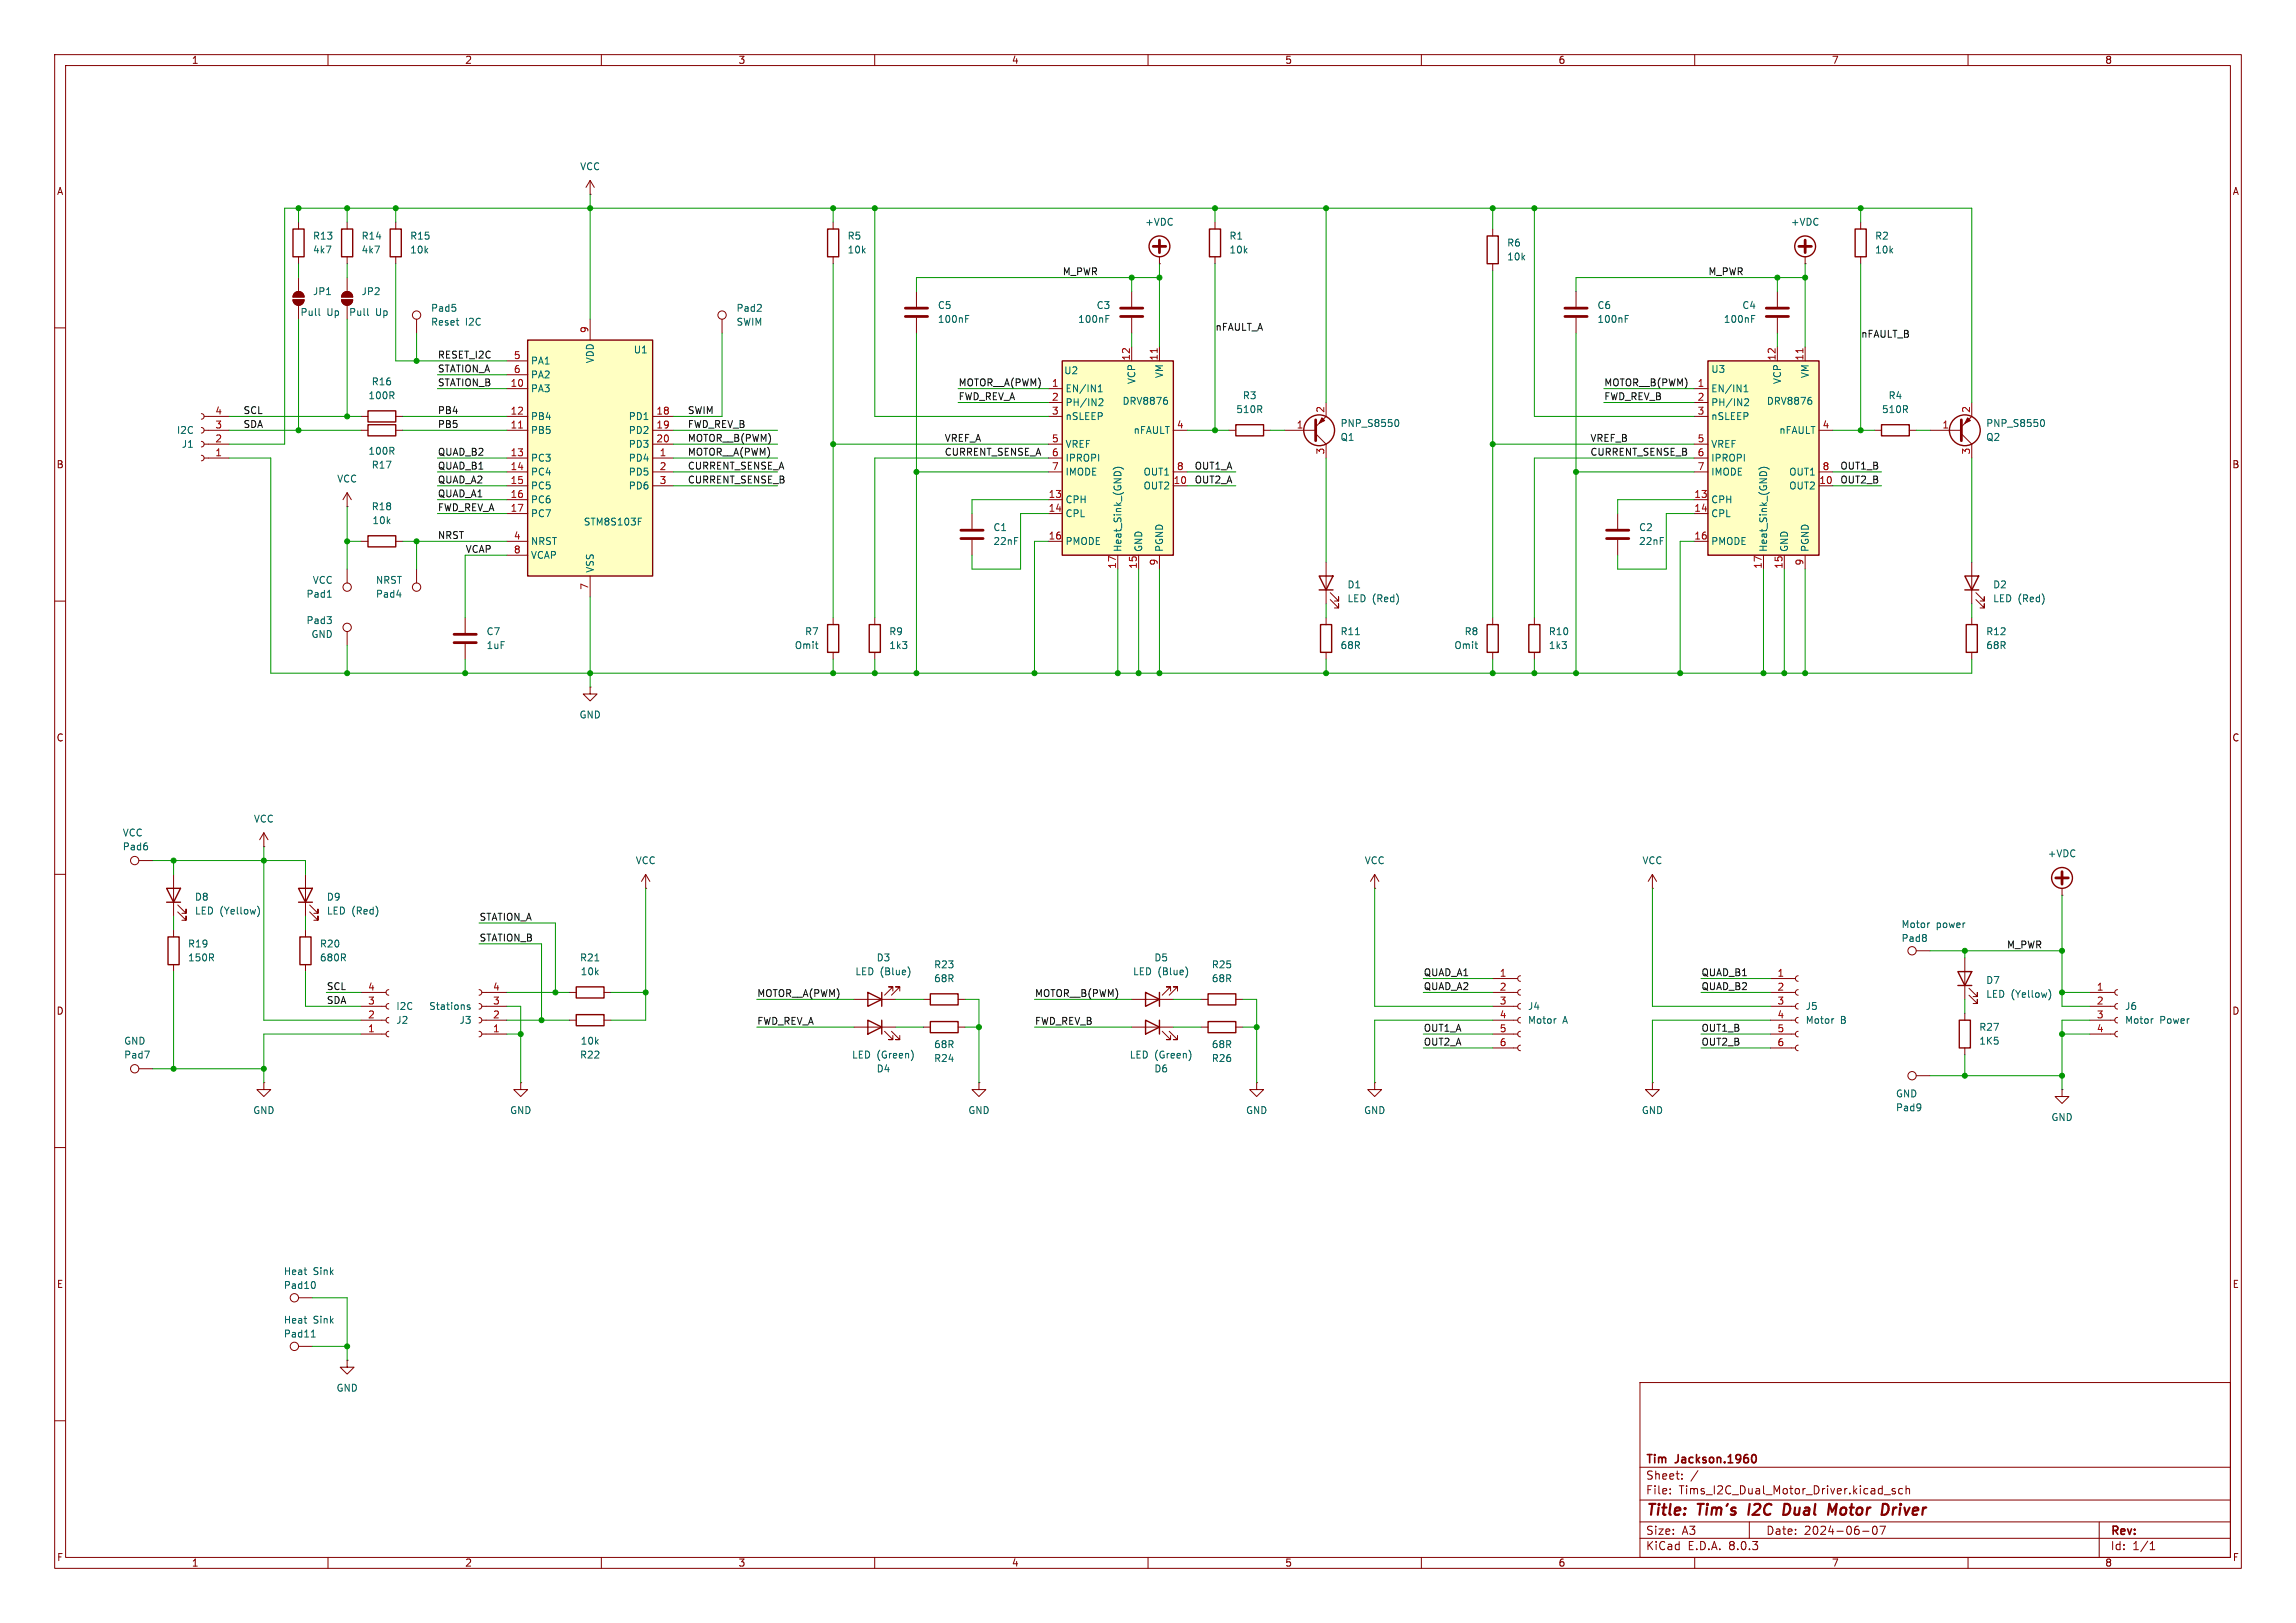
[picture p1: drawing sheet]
<svg xmlns="http://www.w3.org/2000/svg" width="420mm" height="297mm" viewBox="0 0 420 297" stroke-linecap="round" stroke-linejoin="round" font-family="sans-serif">
<defs><g id="words">
<g font-size="2.8" fill="#840000">
<text x="301" y="277.9">Title:</text>
<text x="310.6" y="277.9">Tim's</text>
<text x="320.7" y="277.9">I2C</text>
<text x="327.9" y="277.9">Dual</text>
<text x="336.9" y="277.9">Motor</text>
<text x="347.5" y="277.9">Driver</text>
</g>
<g font-size="2.1" fill="#840000">
<text x="301" y="268.2">Tim</text>
<text x="306.6" y="268.2">Jackson.1960</text>
<text x="301" y="273.7">File:</text>
<text x="301" y="271">Sheet:</text>
<text x="307.1" y="273.7">Tims_I2C_Dual_Motor_Driver.kicad_sch</text>
<text x="301" y="281.1">Size:</text>
<text x="307.6" y="281.1">A3</text>
<text x="323" y="281.1">Date:</text>
<text x="330" y="281.1">2024-06-07</text>
<text x="386" y="281.3">Rev:</text>
<text x="301" y="283.9">KiCad</text>
<text x="308.7" y="283.9">E.D.A.</text>
<text x="316.3" y="283.9">8.0.3</text>
<text x="386" y="283.9">Id:</text>
<text x="390.1" y="283.9">1/1</text>
</g>
<g font-size="1.8" fill="#840000">
<text x="35" y="11.9">1</text>
<text x="85" y="11.9">2</text>
<text x="135" y="11.9">3</text>
<text x="185" y="11.9">4</text>
<text x="235" y="11.9">5</text>
<text x="285" y="11.9">6</text>
<text x="335" y="11.9">7</text>
<text x="385" y="11.9">8</text>
<text x="10.3" y="35.9">A</text>
<text x="408.3" y="35.9">A</text>
<text x="10.3" y="85.9">B</text>
<text x="408.2" y="85.9">B</text>
<text x="10.3" y="135.9">C</text>
<text x="408.2" y="135.9">C</text>
<text x="10.3" y="185.9">D</text>
<text x="408.2" y="185.9">D</text>
<text x="10.3" y="235.9">E</text>
<text x="408.3" y="235.9">E</text>
<text x="10.3" y="285.9">F</text>
<text x="35" y="286.9">1</text>
<text x="85" y="286.9">2</text>
<text x="135" y="286.9">3</text>
<text x="185" y="286.9">4</text>
<text x="235" y="286.9">5</text>
<text x="285" y="286.9">6</text>
<text x="335" y="286.9">7</text>
<text x="385" y="286.9">8</text>
<text x="408.3" y="285.9">F</text>
</g>
<g font-size="1.8" fill="#006464">
<text x="106" y="31.3">VCC</text>
<text x="209.4" y="41.5">+VDC</text>
<text x="327.5" y="41.5">+VDC</text>
<text x="57.2" y="46.6">4k7</text>
<text x="57.2" y="44">R13</text>
<text x="66" y="46.6">4k7</text>
<text x="66" y="44">R14</text>
<text x="74.9" y="46.6">10k</text>
<text x="74.9" y="44">R15</text>
<text x="154.9" y="44">R5</text>
<text x="154.9" y="46.6">10k</text>
<text x="224.8" y="44">R1</text>
<text x="224.8" y="46.6">10k</text>
<text x="275.6" y="45.3">R6</text>
<text x="275.6" y="47.9">10k</text>
<text x="342.9" y="44">R2</text>
<text x="342.9" y="46.6">10k</text>
<text x="54.9" y="58">Pull</text>
<text x="57.2" y="54.2">JP1</text>
<text x="59.8" y="58">Up</text>
<text x="63.8" y="58">Pull</text>
<text x="66" y="54.2">JP2</text>
<text x="68.7" y="58">Up</text>
<text x="78.7" y="57.3">Pad5</text>
<text x="78.7" y="59.8">Reset</text>
<text x="85.1" y="59.8">I2C</text>
<text x="134.6" y="57.3">Pad2</text>
<text x="134.6" y="59.8">SWIM</text>
<text x="171.5" y="56.7">C5</text>
<text x="171.5" y="59.3">100nF</text>
<text x="197.1" y="59.3">100nF</text>
<text x="200.5" y="56.7">C3</text>
<text x="292.1" y="56.7">C6</text>
<text x="292.1" y="59.3">100nF</text>
<text x="315.2" y="59.3">100nF</text>
<text x="318.6" y="56.7">C4</text>
<text x="115.8" y="64.9">U1</text>
<text x="67.9" y="70.7">R16</text>
<text x="97" y="72">PA3</text>
<text x="97" y="66.9">PA1</text>
<text x="97" y="69.4">PA2</text>
<text x="108.8" y="66.6" transform="rotate(-90 108.8 66.6)">VDD</text>
<text x="194.6" y="68.7">U2</text>
<text x="194.8" y="72">EN/IN1</text>
<text x="207.9" y="70.4" transform="rotate(-90 207.9 70.4)">VCP</text>
<text x="213" y="69.3" transform="rotate(-90 213 69.3)">VM</text>
<text x="312.9" y="72">EN/IN1</text>
<text x="312.9" y="68.4">U3</text>
<text x="326" y="70.4" transform="rotate(-90 326 70.4)">VCP</text>
<text x="331.1" y="69.3" transform="rotate(-90 331.1 69.3)">VM</text>
<text x="67.3" y="73.3">100R</text>
<text x="97" y="77.1">PB4</text>
<text x="114.9" y="77.1">PD1</text>
<text x="194.8" y="74.5">PH/IN2</text>
<text x="194.8" y="77.1">nSLEEP</text>
<text x="205.2" y="74.3">DRV8876</text>
<text x="226" y="75.8">510R</text>
<text x="227.3" y="73.3">R3</text>
<text x="312.9" y="74.5">PH/IN2</text>
<text x="312.9" y="77.1">nSLEEP</text>
<text x="323.1" y="74.3">DRV8876</text>
<text x="344.2" y="75.8">510R</text>
<text x="345.4" y="73.3">R4</text>
<text x="32.3" y="79.6">I2C</text>
<text x="33.2" y="82.1">J1</text>
<text x="67.3" y="83.4">100R</text>
<text x="97" y="79.6">PB5</text>
<text x="114.9" y="79.6">PD2</text>
<text x="114.9" y="82.1">PD3</text>
<text x="194.8" y="82.1">VREF</text>
<text x="207.3" y="79.6">nFAULT</text>
<text x="245.1" y="80.9">Q1</text>
<text x="245.1" y="78.3">PNP_S8550</text>
<text x="312.9" y="82.1">VREF</text>
<text x="325.4" y="79.6">nFAULT</text>
<text x="363.2" y="80.9">Q2</text>
<text x="363.2" y="78.3">PNP_S8550</text>
<text x="61.6" y="88.5">VCC</text>
<text x="67.9" y="86">R17</text>
<text x="97" y="84.7">PC3</text>
<text x="97" y="87.2">PC4</text>
<text x="97" y="89.8">PC5</text>
<text x="114.9" y="84.7">PD4</text>
<text x="114.9" y="87.2">PD5</text>
<text x="114.9" y="89.8">PD6</text>
<text x="194.8" y="84.7">IPROPI</text>
<text x="194.8" y="87.2">IMODE</text>
<text x="209.1" y="89.8">OUT2</text>
<text x="209.1" y="87.2">OUT1</text>
<text x="312.9" y="84.7">IPROPI</text>
<text x="312.9" y="87.2">IMODE</text>
<text x="327.2" y="89.8">OUT2</text>
<text x="327.2" y="87.2">OUT1</text>
<text x="67.9" y="93.6">R18</text>
<text x="97" y="92.3">PC6</text>
<text x="97" y="94.8">PC7</text>
<text x="194.8" y="92.3">CPH</text>
<text x="194.8" y="94.8">CPL</text>
<text x="312.9" y="92.3">CPH</text>
<text x="312.9" y="94.8">CPL</text>
<text x="68" y="96.1">10k</text>
<text x="97" y="99.9">NRST</text>
<text x="106.7" y="96.4">STM8S103F</text>
<text x="181.6" y="97.4">C1</text>
<text x="181.6" y="99.9">22nF</text>
<text x="194.8" y="99.9">PMODE</text>
<text x="205.3" y="101.1" transform="rotate(-90 205.3 101.1)">Heat_Sink_(GND)</text>
<text x="209.1" y="101.1" transform="rotate(-90 209.1 101.1)">GND</text>
<text x="213" y="101.1" transform="rotate(-90 213 101.1)">PGND</text>
<text x="299.7" y="97.4">C2</text>
<text x="299.7" y="99.9">22nF</text>
<text x="312.9" y="99.9">PMODE</text>
<text x="323.4" y="101.1" transform="rotate(-90 323.4 101.1)">Heat_Sink_(GND)</text>
<text x="327.3" y="101.1" transform="rotate(-90 327.3 101.1)">GND</text>
<text x="331.1" y="101.1" transform="rotate(-90 331.1 101.1)">PGND</text>
<text x="57.1" y="107">VCC</text>
<text x="68.7" y="107">NRST</text>
<text x="97" y="102.5">VCAP</text>
<text x="108.8" y="104.9" transform="rotate(-90 108.8 104.9)">VSS</text>
<text x="246.4" y="107.9">D1</text>
<text x="364.5" y="107.9">D2</text>
<text x="56" y="109.6">Pad1</text>
<text x="68.7" y="109.6">Pad4</text>
<text x="246.4" y="110.4">LED (Red)</text>
<text x="364.5" y="110.4">LED (Red)</text>
<text x="56" y="114.4">Pad3</text>
<text x="56.9" y="116.9">GND</text>
<text x="88.9" y="116.4">C7</text>
<text x="88.9" y="119">1uF</text>
<text x="145.3" y="119">Omit</text>
<text x="147.2" y="116.4">R7</text>
<text x="162.6" y="116.4">R9</text>
<text x="162.6" y="119">1k3</text>
<text x="245.1" y="116.4">R11</text>
<text x="245.1" y="119">68R</text>
<text x="265.9" y="119">Omit</text>
<text x="267.8" y="116.4">R8</text>
<text x="283.2" y="116.4">R10</text>
<text x="283.2" y="119">1k3</text>
<text x="363.2" y="116.4">R12</text>
<text x="363.2" y="119">68R</text>
<text x="105.9" y="131.7">GND</text>
<text x="22.4" y="155.8">Pad6</text>
<text x="22.4" y="153.3">VCC</text>
<text x="46.3" y="150.7">VCC</text>
<text x="116.2" y="158.3">VCC</text>
<text x="249.5" y="158.3">VCC</text>
<text x="300.3" y="158.3">VCC</text>
<text x="374.5" y="157.1">+VDC</text>
<text x="35.6" y="165">D8</text>
<text x="35.6" y="167.6">LED (Yellow)</text>
<text x="59.7" y="165">D9</text>
<text x="59.7" y="167.6">LED (Red)</text>
<text x="34.3" y="173.6">R19</text>
<text x="58.4" y="173.6">R20</text>
<text x="347.7" y="172.6">Pad8</text>
<text x="347.7" y="170">Motor</text>
<text x="354.2" y="170">power</text>
<text x="34.3" y="176.1">150R</text>
<text x="58.4" y="176.1">680R</text>
<text x="106" y="176.1">R21</text>
<text x="106.1" y="178.7">10k</text>
<text x="156.4" y="178.7">LED (Blue)</text>
<text x="160.3" y="176.1">D3</text>
<text x="170.8" y="177.4">R23</text>
<text x="170.8" y="179.9">68R</text>
<text x="207.2" y="178.7">LED (Blue)</text>
<text x="211.1" y="176.1">D5</text>
<text x="221.6" y="177.4">R25</text>
<text x="221.6" y="179.9">68R</text>
<text x="72.4" y="185">I2C</text>
<text x="78.4" y="185">Stations</text>
<text x="279.4" y="185">J4</text>
<text x="330.2" y="185">J5</text>
<text x="363.2" y="180.3">D7</text>
<text x="363.2" y="182.8">LED (Yellow)</text>
<text x="388.6" y="185">J6</text>
<text x="22.6" y="191.4">GND</text>
<text x="72.4" y="187.6">J2</text>
<text x="84" y="187.6">J3</text>
<text x="106.1" y="191.4">10k</text>
<text x="170.8" y="192">68R</text>
<text x="221.6" y="192">68R</text>
<text x="279.4" y="187.6">Motor</text>
<text x="285.8" y="187.6">A</text>
<text x="330.2" y="187.6">Motor</text>
<text x="336.6" y="187.6">B</text>
<text x="362" y="188.8">R27</text>
<text x="362" y="191.4">1K5</text>
<text x="388.6" y="187.6">Motor</text>
<text x="395.1" y="187.6">Power</text>
<text x="22.6" y="193.9">Pad7</text>
<text x="106" y="193.9">R22</text>
<text x="155.8" y="193.9">LED (Green)</text>
<text x="160.3" y="196.4">D4</text>
<text x="170.8" y="194.5">R24</text>
<text x="206.6" y="193.9">LED (Green)</text>
<text x="211.1" y="196.4">D6</text>
<text x="221.6" y="194.5">R26</text>
<text x="346.7" y="203.6">Pad9</text>
<text x="346.7" y="201">GND</text>
<text x="46.2" y="204.1">GND</text>
<text x="93.2" y="204.1">GND</text>
<text x="177" y="204.1">GND</text>
<text x="227.8" y="204.1">GND</text>
<text x="249.4" y="204.1">GND</text>
<text x="300.2" y="204.1">GND</text>
<text x="375.2" y="205.3">GND</text>
<text x="51.8" y="233.5">Heat</text>
<text x="57.3" y="233.5">Sink</text>
<text x="51.8" y="236.1">Pad10</text>
<text x="51.8" y="245">Pad11</text>
<text x="51.8" y="242.4">Heat</text>
<text x="57.3" y="242.4">Sink</text>
<text x="61.5" y="254.9">GND</text>
</g>
<g font-size="1.8" fill="#0f0f0f">
<text x="194.3" y="50.5">M_PWR</text>
<text x="312.4" y="50.5">M_PWR</text>
<text x="80" y="65.7">RESET_I2C</text>
<text x="222.2" y="60.6">nFAULT_A</text>
<text x="340.4" y="61.9">nFAULT_B</text>
<text x="80" y="68.2">STATION_A</text>
<text x="80" y="70.8">STATION_B</text>
<text x="175.3" y="70.8">MOTOR__A(PWM)</text>
<text x="293.4" y="70.8">MOTOR__B(PWM)</text>
<text x="44.4" y="75.9">SCL</text>
<text x="80" y="75.9">PB4</text>
<text x="125.7" y="75.9">SWIM</text>
<text x="175.3" y="73.3">FWD_REV_A</text>
<text x="293.4" y="73.3">FWD_REV_B</text>
<text x="44.4" y="78.4">SDA</text>
<text x="80" y="83.5">QUAD_B2</text>
<text x="80" y="78.4">PB5</text>
<text x="125.7" y="83.5">MOTOR__A(PWM)</text>
<text x="125.7" y="78.4">FWD_REV_B</text>
<text x="125.7" y="80.9">MOTOR__B(PWM)</text>
<text x="172.7" y="83.5">CURRENT_SENSE_A</text>
<text x="172.7" y="80.9">VREF_A</text>
<text x="290.8" y="83.5">CURRENT_SENSE_B</text>
<text x="290.8" y="80.9">VREF_B</text>
<text x="80" y="86">QUAD_B1</text>
<text x="80" y="88.6">QUAD_A2</text>
<text x="125.7" y="88.6">CURRENT_SENSE_B</text>
<text x="125.7" y="86">CURRENT_SENSE_A</text>
<text x="218.4" y="86">OUT1_A</text>
<text x="218.4" y="88.6">OUT2_A</text>
<text x="336.5" y="86">OUT1_B</text>
<text x="336.5" y="88.6">OUT2_B</text>
<text x="80" y="91.1">QUAD_A1</text>
<text x="80" y="93.6">FWD_REV_A</text>
<text x="80" y="98.7">NRST</text>
<text x="85.1" y="101.3">VCAP</text>
<text x="87.6" y="168.6">STATION_A</text>
<text x="87.6" y="172.4">STATION_B</text>
<text x="367" y="173.6">M_PWR</text>
<text x="260.3" y="178.7">QUAD_A1</text>
<text x="311.1" y="178.7">QUAD_B1</text>
<text x="59.7" y="183.8">SDA</text>
<text x="59.7" y="181.3">SCL</text>
<text x="138.4" y="182.5">MOTOR__A(PWM)</text>
<text x="189.2" y="182.5">MOTOR__B(PWM)</text>
<text x="260.3" y="181.3">QUAD_A2</text>
<text x="311.1" y="181.3">QUAD_B2</text>
<text x="138.4" y="187.6">FWD_REV_A</text>
<text x="189.2" y="187.6">FWD_REV_B</text>
<text x="260.3" y="191.4">OUT2_A</text>
<text x="260.3" y="188.9">OUT1_A</text>
<text x="311.1" y="191.4">OUT2_B</text>
<text x="311.1" y="188.9">OUT1_B</text>
</g>
<g font-size="1.8" fill="#a90000">
<text x="93.9" y="65.8">5</text>
<text x="107.7" y="61" transform="rotate(-90 107.7 61)">9</text>
<text x="93.3" y="70.9">10</text>
<text x="93.9" y="68.3">6</text>
<text x="192.3" y="70.9">1</text>
<text x="206.8" y="66.1" transform="rotate(-90 206.8 66.1)">12</text>
<text x="211.8" y="66.1" transform="rotate(-90 211.8 66.1)">11</text>
<text x="310.4" y="70.9">1</text>
<text x="324.9" y="66.1" transform="rotate(-90 324.9 66.1)">12</text>
<text x="329.9" y="66.1" transform="rotate(-90 329.9 66.1)">11</text>
<text x="39.3" y="75.9">4</text>
<text x="93.3" y="75.9">12</text>
<text x="120" y="75.9">18</text>
<text x="192.3" y="73.4">2</text>
<text x="192.3" y="75.9">3</text>
<text x="242.3" y="75.6" transform="rotate(-90 242.3 75.6)">2</text>
<text x="310.4" y="73.4">2</text>
<text x="310.4" y="75.9">3</text>
<text x="360.4" y="75.6" transform="rotate(-90 360.4 75.6)">2</text>
<text x="39.3" y="83.6">1</text>
<text x="39.3" y="81">2</text>
<text x="39.3" y="78.5">3</text>
<text x="93.3" y="78.5">11</text>
<text x="93.3" y="83.6">13</text>
<text x="120" y="78.5">19</text>
<text x="120" y="81">20</text>
<text x="120.6" y="83.6">1</text>
<text x="192.3" y="81">5</text>
<text x="192.3" y="83.6">6</text>
<text x="215.2" y="78.5">4</text>
<text x="237.1" y="78.5">1</text>
<text x="242.3" y="83.3" transform="rotate(-90 242.3 83.3)">3</text>
<text x="310.4" y="81">5</text>
<text x="310.4" y="83.6">6</text>
<text x="333.3" y="78.5">4</text>
<text x="355.2" y="78.5">1</text>
<text x="360.4" y="83.3" transform="rotate(-90 360.4 83.3)">3</text>
<text x="93.3" y="86.1">14</text>
<text x="93.3" y="88.6">15</text>
<text x="120.6" y="86.1">2</text>
<text x="120.6" y="88.6">3</text>
<text x="192.3" y="86.1">7</text>
<text x="214.6" y="88.6">10</text>
<text x="215.2" y="86.1">8</text>
<text x="310.4" y="86.1">7</text>
<text x="332.7" y="88.6">10</text>
<text x="333.3" y="86.1">8</text>
<text x="93.3" y="91.2">16</text>
<text x="93.3" y="93.7">17</text>
<text x="191.7" y="91.2">13</text>
<text x="191.7" y="93.7">14</text>
<text x="309.8" y="91.2">13</text>
<text x="309.8" y="93.7">14</text>
<text x="93.9" y="98.8">4</text>
<text x="93.9" y="101.3">8</text>
<text x="191.7" y="98.8">16</text>
<text x="309.8" y="98.8">16</text>
<text x="204.2" y="104.2" transform="rotate(-90 204.2 104.2)">17</text>
<text x="208" y="104.2" transform="rotate(-90 208 104.2)">15</text>
<text x="211.8" y="103.6" transform="rotate(-90 211.8 103.6)">9</text>
<text x="322.3" y="104.2" transform="rotate(-90 322.3 104.2)">17</text>
<text x="326.1" y="104.2" transform="rotate(-90 326.1 104.2)">15</text>
<text x="329.9" y="103.6" transform="rotate(-90 329.9 103.6)">9</text>
<text x="107.7" y="108" transform="rotate(-90 107.7 108)">7</text>
<text x="274.2" y="178.8">1</text>
<text x="325" y="178.8">1</text>
<text x="67.2" y="183.9">3</text>
<text x="67.2" y="181.4">4</text>
<text x="90.1" y="183.9">3</text>
<text x="90.1" y="181.4">4</text>
<text x="274.2" y="181.4">2</text>
<text x="274.2" y="183.9">3</text>
<text x="325" y="181.4">2</text>
<text x="325" y="183.9">3</text>
<text x="383.5" y="181.4">1</text>
<text x="383.5" y="183.9">2</text>
<text x="67.2" y="189">1</text>
<text x="67.2" y="186.4">2</text>
<text x="90.1" y="189">1</text>
<text x="90.1" y="186.4">2</text>
<text x="274.2" y="186.4">4</text>
<text x="274.2" y="189">5</text>
<text x="274.2" y="191.5">6</text>
<text x="325" y="186.4">4</text>
<text x="325" y="189">5</text>
<text x="325" y="191.5">6</text>
<text x="383.5" y="186.4">3</text>
<text x="383.5" y="189">4</text>
</g>
</g></defs>
<g fill="none" stroke="#840000" stroke-width=".18">
<path d="M10 10h400v277h-400zM12 12h396v273h-396zM60 10v2M110 10v2M160 10v2M210 10v2M260 10v2M310 10v2M360 10v2M10 60h2M66 78.7h1.3M66 76.2h1.3"/>
<path d="M72.4 78.7h1.3M72.4 76.2h1.3M10 110h2M10 160h2M66 181.6h4.6M66 184.2h4.6M66 186.7h4.6M66 189.2h4.6M71.1 181.1l-.3 .2-.2 .3 .2 .4 .3 .1M71.1 183.6l-.3 .2-.2 .4 .2 .3 .3 .2M71.1 186.2l-.3 .1-.2 .4 .2 .3 .3 .2M71.1 188.7l-.3 .2-.2 .3 .2 .4 .3 .1"/>
<path d="M87.6 181.1l.4 .2 .1 .3-.1 .4-.4 .1M87.6 183.6l.4 .2 .1 .4-.1 .3-.4 .2M87.6 186.2l.4 .1 .1 .4-.1 .3-.4 .2M87.6 188.7l.4 .2 .1 .3-.1 .4-.4 .1M88.1 181.6h4.6M88.1 184.2h4.6M88.1 186.7h4.6M88.1 189.2h4.6M10 210h2M10 260h2M300 253h108v32h-108zM300 278.5h108"/>
<path d="M300 274.5h108M300 268.5h108M305.5 273.2v.2M305.5 272.5v.1M307.7 270.5v.2M307.7 269.8v.1M310.6 269.1l-1.3 1.9M320 278.5v3M342.7 279.4l.2-.1a.8 .8 0 0 1 .5 .7 .8 .8 0 0 1-.5 .8 1 1 0 0 1-.2-1.4zM343.9 279.3h1l-.7 1.5M344.7 273.5h1.1M346.7 272.5l-.4-.1-.2 .2 .1 .2 .5 .2v.3h-.6"/>
<path d="M348 272.5l-.4-.1-.3 .3v.4l.1 .2h.6M348.7 272.5l.2-.1 .3 .1 .1 .9M348.7 271.9v1.5M384 278.5v6.5M60 285v2M110 285v2M160 285v2M210 285v2M260 285v2M300 281.5h108M310 285v2M340.7 280.2h1.2"/>
<path d="M360 285v2M393.3 283.6h.9M393.3 282.5l.4-.4v1.5"/>
</g>
<path d="M320.1 275.2l-.3 2M327.2 275.3l-.8-.1-.2 2h.5l.5-.3M334.6 275.2l.5 1.4 .9-1.4-.3 2M346.4 275.9l-.2 1.3M346.7 275.9l-.4 .4" fill="none" stroke="#840000" stroke-width=".4"/>
<path d="M320.8 266.2a.8 .8 0 0 1 .5 .7 .8 .8 0 0 1-.5 .8" fill="none" stroke="#840000" stroke-width=".3"/>
<path d="M85.9 183.9h-.3l-.1 .2v.1l.4 .2v.3h-.4" fill="none" stroke="#006464" stroke-width=".18"/>
<path d="M67.3 77.7h5.1v2.1h-5.1zM67.3 75.2h5.1v2h-5.1z" fill="none" stroke="#840000" stroke-width=".25"/>
<path d="M96.5 62.2h22.9v43.2h-22.9z" fill="#ffffc2"/>
<path d="M71.4 41.9h2v5.1h-2zM96.5 62.2h22.9v43.2h-22.9zM30.5 162.6h2.5l-1.3 2.5zM30.5 165.1h2.5M30.7 171.5h2.1v5h-2.1zM105.4 180.6h5.1v2h-5.1z" fill="none" stroke="#840000" stroke-width=".25"/>
<g fill="none" stroke="#840000" stroke-width=".18">
<path d="M72.4 40.6v1.3M72.4 47v1.3M107.9 58.4v3.8M132.1 58.4v2.6M207 53.3v2.8M207 58.2v2.8M36.8 75.7l.4 .1 .1 .4-.1 .4-.4 .1M36.8 78.2l.4 .2 .1 .3-.1 .4-.4 .1M37.3 78.7h4.6M37.3 76.2h4.6M92.7 71.1h3.8M92.7 78.7h3.8"/>
<path d="M92.7 76.2h3.8M92.7 66h3.8M92.7 68.6h3.8M119.4 78.7h3.8M119.4 76.2h3.8M36.8 80.8l.4 .1 .1 .4-.1 .3-.4 .2M36.8 83.3l.4 .2 .1 .3-.1 .4-.4 .1M37.3 83.8h4.6M37.3 81.3h4.6M92.7 83.8h3.8M92.7 86.4h3.8M92.7 88.9h3.8"/>
<path d="M92.7 91.4h3.8M92.7 94h3.8M92.7 99.1h3.8M119.4 83.8h3.8M119.4 86.4h3.8M119.4 88.9h3.8M119.4 81.3h3.8M63.5 115.6v2.5M85.1 113v2.8M85.1 117.9v2.8M92.7 101.6h3.8M107.9 105.4v3.8"/>
<path d="M31.7 160v7.6M31.7 170.2v1.3M31.7 176.5v1.3M32.5 166.9l1.5 1.5v-.8v.8h-.7M32.5 165.6l1.5 1.5v-.7v.7h-.7M118.1 162.6h.1M118.1 160l-.8 1.3M118.1 160v2.6M118.1 160l.8 1.3M104.1 181.6h1.3M110.5 181.6h1.3M179.1 198.1v1.3h1.2l-1.2 1.3-1.3-1.3h1.3"/>
<path d="M179.1 198.1h.1"/>
<circle cx="132.1" cy="57.7" r=".76"/>
<circle cx="63.5" cy="114.8" r=".76"/>
</g>
<path d="M94.9 78.3h.7" fill="none" stroke="#a90000" stroke-width=".18"/>
<path d="M202.3 58.3h.4M202.3 57.7h.6M116.8 95.4h.4M116.8 94.8h.6M47.1 165.8a1.46 1.46 0 0 1 0 2M108.8 175.8h.8" fill="none" stroke="#006464" stroke-width=".18"/>
<path d="M205 56.4h4M205 57.9h4M83.1 117.6h4M83.1 116.1h4" fill="none" stroke="#840000" stroke-width=".51"/>
<path d="M194.3 66h20.3v35.6h-20.3z" fill="#ffffc2"/>
<g fill="none" stroke="#840000" stroke-width=".25">
<path d="M53.6 41.9h2v5.1h-2zM62.5 41.9h2v5.1h-2zM151.4 41.9h2v5.1h-2zM221.2 41.9h2.1v5.1h-2.1zM272 43.2h2.1v5.1h-2.1zM339.3 41.9h2.1v5.1h-2.1zM194.3 66h20.3v35.6h-20.3zM226.1 77.7h5v2.1h-5zM344.2 77.7h5v2.1h-5zM67.3 98h5.1v2.1h-5.1zM151.4 114.3h2v5.1h-2zM159 114.3h2v5.1h-2z"/>
<path d="M241.6 114.3h2v5.1h-2zM272 114.3h2.1v5.1h-2.1zM359.4 105.4h2.5l-1.2 2.6zM359.4 108h2.5M359.7 114.3h2v5.1h-2zM54.6 162.6h2.5l-1.2 2.5zM54.6 165.1h2.5M54.9 171.5h2v5h-2zM358.1 177.8h2.6l-1.3 2.5zM105.4 185.7h5.1v2h-5.1zM158.7 186.7l2.6 1.3-2.6 1.2zM158.7 181.6l2.6 1.3-2.6 1.3z"/>
<path d="M161.3 181.6v2.6M161.3 186.7v2.5M170.2 181.9h5.1v2h-5.1zM170.2 186.9h5.1v2.1h-5.1zM209.5 186.7l2.6 1.3-2.6 1.2zM209.5 181.6l2.6 1.3-2.6 1.3zM212.1 181.6v2.6M212.1 186.7v2.5M221 181.9h5.1v2h-5.1zM221 186.9h5.1v2.1h-5.1zM358.1 180.3h2.6M358.4 186.7h2v5.1h-2z"/>
<circle cx="212.1" cy="45.1" r="1.9"/>
<circle cx="330.2" cy="45.1" r="1.9"/>
<circle cx="241.3" cy="78.7" r="2.82"/>
<circle cx="359.4" cy="78.7" r="2.82"/>
<circle cx="377.2" cy="160.7" r="1.9"/>
</g>
<g fill="none" stroke="#840000" stroke-width=".18">
<path d="M107.9 35.6h.1M107.9 33l-.7 1.3M107.9 33v2.6M107.9 33l.8 1.3M53.6 54.9h2a1.02 1.02 0 0 1-1 1 1.02 1.02 0 0 1-1-1zM53.9 53.6a1.02 1.02 0 0 1 1.1-.2 1.02 1.02 0 0 1 .6 1h-2zM54.6 40.6v1.3M54.6 47v1.3M54.6 50.8v2.5M54.6 55.9v2.5M62.5 54.9h2a1.02 1.02 0 0 1-1 1 1.02 1.02 0 0 1-1-1zM62.8 53.6a1.02 1.02 0 0 1 1.1-.2 1.02 1.02 0 0 1 .6 1h-2z"/>
<path d="M63.5 40.6v1.3M63.5 47v1.3M63.5 50.8v2.5M63.5 55.9v2.5M76.2 58.4v2.6M152.4 40.6v1.3M152.4 47v1.3M167.6 53.3v2.8M167.6 58.2v2.8M212.1 48.3h.1M212.1 47v1.3M222.2 40.6v1.3"/>
<path d="M222.2 47v1.3M273 41.9v1.3M273 48.3v1.2M288.3 53.3v2.8M288.3 58.2v2.8M325.1 53.3v2.8M325.1 58.2v2.8M330.2 48.3h.1M330.2 47v1.3M340.4 40.6v1.3M340.4 47v1.3M191.8 71.1h2.5"/>
<path d="M191.8 73.7h2.5M191.8 76.2h2.5M207 63.5v2.5M212.1 63.5v2.5M214.6 78.7h2.6M224.8 78.7h1.3M231.1 78.7h1.3M234.9 78.7h5.8M240.7 79.4l1.9 1.9v2.5M242.6 73.7v2.5l-1.9 1.9M342.9 78.7h1.3M349.2 78.7h1.3"/>
<path d="M353.1 78.7h5.7M358.8 79.4l1.9 1.9v2.5M360.7 73.7v2.5l-1.9 1.9M63.5 92.7h.1M63.5 90.2l-.8 1.2M63.5 90.2v2.5M63.5 90.2l.8 1.2M66 99.1h1.3M72.4 99.1h1.3M177.8 94v2.8M177.8 98.8v2.8M191.8 91.4h2.5"/>
<path d="M191.8 94h2.5M191.8 99.1h2.5M191.8 81.3h2.5M191.8 83.8h2.5M191.8 86.4h2.5M214.6 88.9h2.6M214.6 86.4h2.6M295.9 94v2.8M295.9 98.8v2.8M63.5 104.1v2.6M76.2 104.1v2.6M152.4 113v1.3"/>
<path d="M152.4 119.4v1.3M160 113v1.3M160 119.4v1.3M204.5 101.6v2.5M208.3 101.6v2.5M212.1 101.6v2.5M242.6 113v1.3M242.6 119.4v1.3M273 113v1.3M273 119.4v1.3M360.7 102.9v7.6M360.7 113v1.3"/>
<path d="M360.7 119.4v1.3M361.4 109.7l1.6 1.6v-.8v.8h-.8M361.4 108.5l1.6 1.5v-.8v.8h-.8M107.9 125.7v1.3h1.3l-1.3 1.3-1.2-1.3h1.2M107.9 125.7h.1M25.4 157.5h2.5M48.3 154.9h.1M48.3 152.4l-.8 1.3M48.3 152.4v2.5M48.3 152.4l.7 1.3M55.9 160v7.6M55.9 170.2v1.3"/>
<path d="M55.9 176.5v1.3M56.6 166.9l1.6 1.5v-.8v.8h-.8M56.6 165.6l1.6 1.5v-.7v.7h-.8M251.5 162.6h.1M251.5 160l-.8 1.3M251.5 160v2.6M251.5 160l.7 1.3M273 179.1h4.6M278.1 178.6l-.3 .1-.2 .4 .2 .3 .3 .2M302.3 162.6h.1M302.3 160l-.8 1.3M302.3 160v2.6"/>
<path d="M302.3 160l.7 1.3M323.8 179.1h4.6M328.9 178.6l-.3 .1-.2 .4 .2 .3 .3 .2M350.5 174h2.6M359.4 175.3v7.6M377.2 163.8h.1M377.2 162.6v1.2M25.4 195.6h2.5M48.3 198.1v1.3h1.2l-1.2 1.3-1.3-1.3h1.3M48.3 198.1h.1M95.2 198.1v1.3h1.3l-1.3 1.3-1.2-1.3h1.2M95.2 198.1h.1"/>
<path d="M104.1 186.7h1.3M110.5 186.7h1.3M156.2 188h7.6M156.2 182.9h7.6M161.8 188.7l1.5 1.5h-.7h.7v-.7M163.1 188.7l1.5 1.5h-.8h.8v-.7M163.3 181.4v-.8h-.7h.7l-1.5 1.5M164.6 181.4v-.8h-.8h.8l-1.5 1.5M168.9 188h1.3M168.9 182.9h1.3M175.3 188h1.2M175.3 182.9h1.2"/>
<path d="M207 188h7.6M207 182.9h7.6M212.6 188.7l1.5 1.5h-.7h.7v-.7M213.9 188.7l1.5 1.5h-.8h.8v-.7M214.1 181.4v-.8h-.7h.7l-1.5 1.5M215.4 181.4v-.8h-.8h.8l-1.5 1.5M219.7 188h1.3M219.7 182.9h1.3M226.1 188h1.2M226.1 182.9h1.2M229.9 198.1v1.3h1.2l-1.2 1.3-1.3-1.3h1.3M229.9 198.1h.1"/>
<path d="M251.5 198.1v1.3h1.2l-1.2 1.3-1.3-1.3h1.3M251.5 198.1h.1M273 186.7h4.6M273 189.2h4.6M273 184.2h4.6M273 181.6h4.6M273 191.8h4.6M278.1 191.3l-.3 .1-.2 .4 .2 .3 .3 .2M278.1 188.7l-.3 .2-.2 .3 .2 .4 .3 .1M278.1 186.2l-.3 .1-.2 .4 .2 .3 .3 .2M278.1 183.6l-.3 .2-.2 .4 .2 .3 .3 .2M278.1 181.1l-.3 .2-.2 .3 .2 .4 .3 .1"/>
<path d="M302.3 198.1v1.3h1.2l-1.2 1.3-1.3-1.3h1.3M302.3 198.1h.1M323.8 186.7h4.6M323.8 189.2h4.6M323.8 184.2h4.6M323.8 181.6h4.6M323.8 191.8h4.6M328.9 191.3l-.3 .1-.2 .4 .2 .3 .3 .2M328.9 188.7l-.3 .2-.2 .3 .2 .4 .3 .1M328.9 186.2l-.3 .1-.2 .4 .2 .3 .3 .2M328.9 183.6l-.3 .2-.2 .4 .2 .3 .3 .2M328.9 181.1l-.3 .2-.2 .3 .2 .4 .3 .1"/>
<path d="M350.5 196.9h2.6M359.4 185.4v1.3M359.4 191.8v1.2M360.2 182.1l1.5 1.5v-.7v.7h-.8M360.2 180.8l1.5 1.6v-.8v.8h-.8M377.2 199.4v1.3h1.3l-1.3 1.2-1.3-1.2h1.3M377.2 199.4h.1M382.3 186.7h4.5M382.3 189.2h4.5M382.3 184.2h4.5M382.3 181.6h4.5M387.3 188.7l-.3 .2-.2 .3 .2 .4 .3 .1"/>
<path d="M387.3 186.2l-.3 .1-.2 .4 .2 .3 .3 .2M387.3 183.6l-.3 .2-.2 .4 .2 .3 .3 .2M387.3 181.1l-.3 .2-.2 .3 .2 .4 .3 .1M54.6 237.5h2.5M54.6 246.4h2.5M63.5 248.9v1.3h1.3l-1.3 1.3-1.3-1.3h1.3M63.5 248.9h.1"/>
<circle cx="76.2" cy="57.7" r=".76"/>
<circle cx="63.5" cy="107.4" r=".76"/>
<circle cx="76.2" cy="107.4" r=".76"/>
<circle cx="24.6" cy="157.5" r=".76"/>
<circle cx="349.8" cy="174" r=".76"/>
<circle cx="24.6" cy="195.6" r=".76"/>
<circle cx="349.8" cy="196.8" r=".76"/>
<circle cx="53.8" cy="237.5" r=".76"/>
<circle cx="53.8" cy="246.4" r=".76"/>
</g>
<g fill="none" stroke="#006464" stroke-width=".18">
<path d="M58.4 56.5v1l.1 .2M67.3 56.5v1l.1 .2M176.6 58.3h.5M176.6 57.7h.6M297.3 58.3h.4M297.3 57.7h.6M320.4 58.3h.4M320.4 57.7h.6M200.9 71.7h.7M200.9 70.8l.4-.4v1.3M201 73.1l.5-.1 .3 .3-.8 .9h.8M213.4 73.3l.2 .1-.2 .5"/>
<path d="M255.3 76.8h.1a.68 .68 0 0 1 .5 .6 .68 .68 0 0 1-.5 .6h-.1M373.4 76.8h.2a.68 .68 0 0 1 .4 .6 .68 .68 0 0 1-.4 .6h-.2M203.6 85.9a1.46 1.46 0 0 1 1.9 0M204.1 86.4h.6M59.9 109.3h.7M72.6 108.9h.8M149.1 117.8h.5M149.5 118.7h.1M247.9 116.1h.8M269.8 117.8h.5M270.2 118.7h.1M166.1 177a1.49 1.49 0 0 1 0 1.8"/>
<path d="M216.9 177a1.49 1.49 0 0 1 0 1.8M352.9 168.9h.1M26.5 192.3h.8l-.5 1.3M166.9 192.5l.2 .5-.2 .7M217.7 192.5l.2 .5-.2 .7M284.5 186.4h.2M335.3 186.4h.2M374.8 181.1a1.46 1.46 0 0 1 0 1.9M393.8 186.4h.1M57.5 234.6l.2 .4-.2 .7M56.9 244.7h.8M57.2 243.6l.1-.2v1.3"/>
</g>
<path d="M211.7 63.8v.7" fill="none" stroke="#a90000" stroke-width=".18"/>
<g fill="none" stroke="#840000" stroke-width=".51">
<path d="M165.6 57.9h4.1M165.6 56.4h4.1M210.9 45.1h2.3M212.1 43.9v2.3M286.3 57.9h4M286.3 56.4h4M323.1 57.9h4.1M323.1 56.4h4.1M329.1 45.1h2.2M330.2 43.9v2.3M240.7 76.8v3.8M358.8 76.8v3.8"/>
<path d="M175.8 98.6h4M175.8 97h4M293.9 98.6h4M293.9 97h4M377.2 159.5v2.3M376 160.7h2.3"/>
</g>
<g fill="#840000" stroke="#840000" stroke-width=".18">
<path d="M53.6 54.9h2a1.02 1.02 0 0 1-1 1 1.02 1.02 0 0 1-1-1z"/>
<path d="M53.9 53.6a1.02 1.02 0 0 1 1.1-.2 1.02 1.02 0 0 1 .6 1h-2z"/>
<path d="M62.5 54.9h2a1.02 1.02 0 0 1-1 1 1.02 1.02 0 0 1-1-1z"/>
<path d="M62.8 53.6a1.02 1.02 0 0 1 1.1-.2 1.02 1.02 0 0 1 .6 1h-2z"/>
<path d="M241.8 76.5l.5 .5-1 .5z"/>
<path d="M359.9 76.5l.5 .5-1 .5z"/>
</g>
<path d="M312.4 66h20.3v35.6h-20.3z" fill="#ffffc2"/>
<path d="M312.4 66h20.3v35.6h-20.3zM241.3 105.4h2.5l-1.2 2.6zM241.3 108h2.5M279.7 114.3h2v5.1h-2z" fill="none" stroke="#840000" stroke-width=".25"/>
<g fill="none" stroke="#840000" stroke-width=".18">
<path d="M309.9 71.1h2.5M309.9 73.7h2.5M309.9 76.2h2.5M325.1 63.5v2.5M330.2 63.5v2.5M332.7 78.7h2.6M309.9 91.4h2.5M309.9 94h2.5M309.9 99.1h2.5M309.9 81.3h2.5M309.9 83.8h2.5M309.9 86.4h2.5"/>
<path d="M332.7 88.9h2.6M332.7 86.4h2.6M242.6 102.9v7.6M243.3 109.7l1.6 1.6v-.8v.8h-.8M243.3 108.5l1.6 1.5v-.8v.8h-.8M280.7 113v1.3M280.7 119.4v1.3M322.6 101.6v2.5M326.4 101.6v2.5M330.2 101.6v2.5"/>
</g>
<path d="M319 71.7h.7M319 70.8l.4-.4v1.3M319.1 73.1l.5-.1 .3 .3-.8 .9h.8M331.3 73.3l.1 .1-.1 .5M321.7 85.9a1.46 1.46 0 0 1 1.9 0M322.2 86.4h.7" fill="none" stroke="#006464" stroke-width=".18"/>
<path d="M329.8 63.8v.7" fill="none" stroke="#a90000" stroke-width=".18"/>
<g fill="none" stroke="#009600" stroke-width=".18">
<path d="M54.6 38.1v2.5M63.5 38.1v2.5M72.4 38.1v2.5M107.9 35.6v22.8M152.4 38.1v2.5M160 38.1v38.1h31.8M222.2 38.1v2.5M242.6 38.1v35.6M273 38.1v3.8M280.7 38.1v38.1h29.2M340.4 38.1v2.5M54.6 48.3v2.5"/>
<path d="M54.6 58.4v20.3M63.5 48.3v2.5M63.5 58.4v17.8M72.4 48.3v17.7h20.3M152.4 48.3v64.7M207 50.8v2.5M212.1 50.8h-44.5v2.5M212.1 48.3v15.2M222.2 48.3v30.4M273 49.5v63.5M325.1 50.8v2.5M330.2 50.8h-41.9v2.5"/>
<path d="M330.2 48.3v15.2M340.4 48.3v30.4M41.9 76.2h24.1M41.9 78.7h24.1M73.7 76.2h19M73.7 78.7h19M76.2 61v5M80 71.1h12.7M80 68.6h12.7M123.2 78.7h19M132.1 61v15.2h-8.9M167.6 61v62.2"/>
<path d="M175.3 71.1h16.5M175.3 73.7h16.5M207 61v2.5M217.2 78.7h7.6M232.4 78.7h2.5M288.3 61v62.2M293.4 71.1h16.5M293.4 73.7h16.5M325.1 61v2.5M335.3 78.7h7.6M350.5 78.7h2.6M360.7 73.7v-35.6h-308.6v43.2h-10.2"/>
<path d="M41.9 83.8h7.6v39.4h311.2v-2.5M63.5 92.7v11.4M63.5 99.1h2.5M73.7 99.1h19M76.2 99.1v5M80 94h12.7M80 86.4h12.7M80 83.8h12.7M80 91.4h12.7M80 88.9h12.7M123.2 86.4h19M123.2 83.8h19"/>
<path d="M123.2 81.3h19M123.2 88.9h19M152.4 81.3h39.4M167.6 86.4h24.2M191.8 94h-5.1v10.1h-8.9v-2.5M191.8 91.4h-14v2.6M191.8 99.1h-2.6v24.1M191.8 83.8h-31.8v29.2M217.2 86.4h8.9M217.2 88.9h8.9M242.6 83.8v19.1M273 81.3h36.9"/>
<path d="M288.3 86.4h21.6M309.9 94h-5.1v10.1h-8.9v-2.5M309.9 99.1h-2.6v24.1M309.9 83.8h-29.2v29.2M309.9 91.4h-14v2.6M335.3 86.4h8.9M335.3 88.9h8.9M360.7 83.8v19.1M63.5 118.1v5.1M92.7 101.6h-7.6v11.4M107.9 109.2v16.5M204.5 104.1v19.1"/>
<path d="M208.3 104.1v19.1M212.1 104.1v19.1M242.6 110.5v2.5M322.6 104.1v19.1M326.4 104.1v19.1M330.2 104.1v19.1M360.7 110.5v2.5M85.1 120.7v2.5M152.4 120.7v2.5M160 120.7v2.5M242.6 120.7v2.5M273 120.7v2.5"/>
<path d="M280.7 120.7v2.5M27.9 157.5h28v2.5M31.7 157.5v2.5M48.3 154.9v31.8h17.7M31.7 167.6v2.6M31.7 177.8v17.8M55.9 167.6v2.6M55.9 177.8v6.4h10.1M87.6 168.9h14v12.7M87.6 172.7h11.5v14M118.1 162.6v24.1h-6.3M251.5 162.6v21.6h21.5"/>
<path d="M260.3 179.1h12.7M302.3 162.6v21.6h21.5M311.1 179.1h12.7M353.1 174h24.1M359.4 174v1.3M377.2 163.8v20.4h5.1M27.9 195.6h20.4M59.7 181.6h6.3M66 189.2h-17.7v8.9M92.7 181.6h11.4M92.7 186.7h11.4M92.7 189.2h2.5"/>
<path d="M92.7 184.2h2.5v13.9M111.8 181.6h6.3M138.4 188h17.8M138.4 182.9h17.8M163.8 188h5.1M163.8 182.9h5.1M176.5 188h2.6M176.5 182.9h2.6v15.2M189.2 188h17.8M189.2 182.9h17.8M214.6 188h5.1M214.6 182.9h5.1"/>
<path d="M227.3 188h2.6M227.3 182.9h2.6v15.2M260.3 181.6h12.7M260.3 189.2h12.7M260.3 191.8h12.7M273 186.7h-21.5v11.4M311.1 181.6h12.7M311.1 189.2h12.7M311.1 191.8h12.7M323.8 186.7h-21.5v11.4M353.1 196.9h24.1M359.4 182.9v2.5"/>
<path d="M359.4 193v3.9M377.2 181.6h5.1M377.2 189.2h5.1M382.3 186.7h-5.1v12.7M57.1 237.5h6.4v11.4M57.1 246.4h6.4"/>
</g>
<g fill="#009600" stroke="#009600" stroke-width=".18">
<circle cx="63.5" cy="76.2" r=".46"/>
<circle cx="76.2" cy="66" r=".46"/>
<circle cx="54.6" cy="78.7" r=".46"/>
<circle cx="31.7" cy="157.5" r=".46"/>
<circle cx="63.5" cy="123.2" r=".46"/>
<circle cx="85.1" cy="123.2" r=".46"/>
<circle cx="107.9" cy="123.2" r=".46"/>
<circle cx="101.6" cy="181.6" r=".46"/>
<circle cx="95.2" cy="189.2" r=".46"/>
<circle cx="48.3" cy="157.5" r=".46"/>
<circle cx="152.4" cy="123.2" r=".46"/>
<circle cx="167.6" cy="123.2" r=".46"/>
<circle cx="160" cy="123.2" r=".46"/>
<circle cx="152.4" cy="38.1" r=".46"/>
<circle cx="160" cy="38.1" r=".46"/>
<circle cx="118.1" cy="181.6" r=".46"/>
<circle cx="179.1" cy="188" r=".46"/>
<circle cx="99.1" cy="186.7" r=".46"/>
<circle cx="107.9" cy="38.1" r=".46"/>
<circle cx="63.5" cy="38.1" r=".46"/>
<circle cx="72.4" cy="38.1" r=".46"/>
<circle cx="54.6" cy="38.1" r=".46"/>
<circle cx="212.1" cy="123.2" r=".46"/>
<circle cx="167.6" cy="86.4" r=".46"/>
<circle cx="152.4" cy="81.3" r=".46"/>
<circle cx="189.2" cy="123.2" r=".46"/>
<circle cx="204.5" cy="123.2" r=".46"/>
<circle cx="63.5" cy="99.1" r=".46"/>
<circle cx="76.2" cy="99.1" r=".46"/>
<circle cx="48.3" cy="195.6" r=".46"/>
<circle cx="63.5" cy="246.4" r=".46"/>
<circle cx="31.7" cy="195.6" r=".46"/>
<circle cx="212.1" cy="50.8" r=".46"/>
<circle cx="207" cy="50.8" r=".46"/>
<circle cx="273" cy="38.1" r=".46"/>
<circle cx="280.7" cy="38.1" r=".46"/>
<circle cx="242.6" cy="38.1" r=".46"/>
<circle cx="222.2" cy="38.1" r=".46"/>
<circle cx="222.2" cy="78.7" r=".46"/>
<circle cx="326.4" cy="123.2" r=".46"/>
<circle cx="322.6" cy="123.2" r=".46"/>
<circle cx="307.3" cy="123.2" r=".46"/>
<circle cx="330.2" cy="123.2" r=".46"/>
<circle cx="377.2" cy="174" r=".46"/>
<circle cx="377.2" cy="196.9" r=".46"/>
<circle cx="377.2" cy="189.2" r=".46"/>
<circle cx="377.2" cy="181.6" r=".46"/>
<circle cx="359.4" cy="174" r=".46"/>
<circle cx="273" cy="81.3" r=".46"/>
<circle cx="288.3" cy="86.4" r=".46"/>
<circle cx="325.1" cy="50.8" r=".46"/>
<circle cx="330.2" cy="50.8" r=".46"/>
<circle cx="340.4" cy="38.1" r=".46"/>
<circle cx="359.4" cy="196.9" r=".46"/>
<circle cx="229.9" cy="188" r=".46"/>
<circle cx="340.4" cy="78.7" r=".46"/>
<circle cx="288.3" cy="123.2" r=".46"/>
<circle cx="273" cy="123.2" r=".46"/>
<circle cx="280.7" cy="123.2" r=".46"/>
<circle cx="208.3" cy="123.2" r=".46"/>
<circle cx="242.6" cy="123.2" r=".46"/>
</g>
<use href="#words"/>
</svg>
